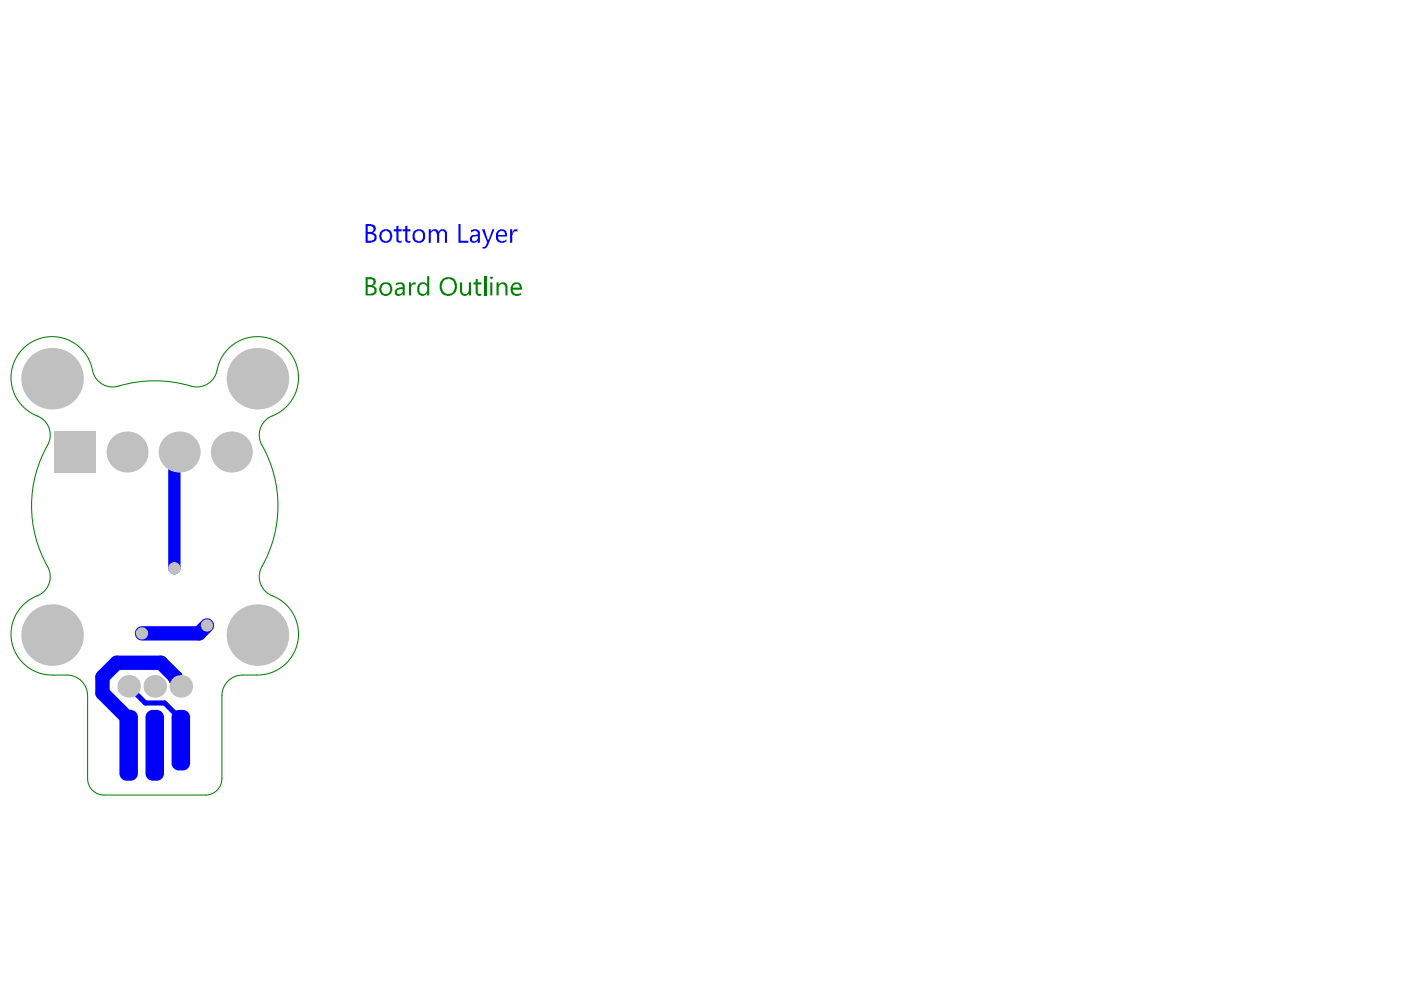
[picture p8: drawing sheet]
<svg xmlns="http://www.w3.org/2000/svg" width="297mm" height="210mm" viewBox="0 0 297 210" stroke-linecap="round" stroke-linejoin="round" font-family="sans-serif">
<path d="M11.3 143.1h2.9M18.6 147.5v17.6M47 147.5v17.6M51.4 143.1h3M22.1 168.6h21.5" fill="none" stroke="#008000" stroke-width=".22"/>
<g fill="#008000">
<path d="M86.7 59.9h.4v.5l.1-.2a.67 .67 0 0 1 .9-.3v.4a.79 .79 0 0 0-1 .9v1.4h-.4z"/>
<path d="M97.5 59.9h.5v1.6a.67 .67 0 0 0 .5 .8 .67 .67 0 0 0 .8-.5l.1-1.9h.5v2.7h-.5v-.4a1.02 1.02 0 0 1-1.2 .4 1.02 1.02 0 0 1-.7-1.1z"/>
<path d="M100.9 59.2l.4-.1v.8h.8v.4h-.8v1.8l.1 .2h.7v.3a.78 .78 0 0 1-.9 0 .78 .78 0 0 1-.3-.7v-1.6h-.5v-.4h.5z"/>
<path d="M78 59.2v1.2h.4a.6 .6 0 0 0 .8-.3v-.1a.6 .6 0 0 0-.6-.8zM78 60.9v1.4h.6a.83 .83 0 0 0 .7-1.2l-.5-.2zM77.5 58.8h1.1a.98 .98 0 0 1 1 .7 .98 .98 0 0 1-.5 1.1 .98 .98 0 0 1 .8 .9 .98 .98 0 0 1-.6 1l-1.8 .1z"/>
<path d="M81.1 60.5v.1a1.13 1.13 0 0 0 .7 1.8v-.1a1 1 0 0 0 .8-1.5 .57 .57 0 0 0-.7-.6h-.4zM80.6 60.4a1.59 1.59 0 0 1 2.2-.2v.1a1.41 1.41 0 0 1-.2 2.1 1.41 1.41 0 0 1-2.1-.5l-.1-.8z"/>
<path d="M84.2 61.6v.2a.36 .36 0 0 0 0 .4 .36 .36 0 0 0 .4 .1v.1l.4-.1 .1-.2a.57 .57 0 0 0 .3-.8h-.7zM83.9 60.1a1.11 1.11 0 0 1 1.2-.2 1.11 1.11 0 0 1 .7 1v1.7h-.4v-.4a.9 .9 0 0 1-.9 .5 .9 .9 0 0 1-.8-.5v-.1a.96 .96 0 0 1 .9-1.1l.8-.1v-.4a.94 .94 0 0 0-1.5 0z"/>
<path d="M88.7 60.3a1.22 1.22 0 0 1 1.9 0v-1.8h.4v4.1h-.4v-.4a1.12 1.12 0 0 1-1.3 .5 1.12 1.12 0 0 1-.8-1.1v-.8zM89 60.5a2.12 2.12 0 0 0 .1 1.7h.1a.88 .88 0 0 0 1.4-.8v-.4a.92 .92 0 0 0-1.5-.6z"/>
<path d="M94 59.5v.2a1.73 1.73 0 0 0 .4 2.5 1.38 1.38 0 0 0 2-1.4v-.2a1.54 1.54 0 0 0-1.2-1.5l-.7 .1zM93.7 59.3a2.01 2.01 0 0 1 2.8 .1 2.32 2.32 0 0 1-.4 3 1.88 1.88 0 0 1-2.1 0 1.88 1.88 0 0 1-.8-2z"/>
</g>
<path d="M102.8 58.5v4.1" fill="none" stroke="#008000" stroke-width=".44"/>
<g fill="#008000">
<path d="M105.3 59.9h.4v.4a1.02 1.02 0 0 1 1.2-.4 1.02 1.02 0 0 1 .7 1.1v1.6h-.4v-1.6a.73 .73 0 0 0-.8-.8 .73 .73 0 0 0-.7 .9v1.5h-.4z"/>
<path d="M103.9 58.7a.32 .32 0 0 1 .4 0 .32 .32 0 0 1 .1 .4 .25 .25 0 0 1-.3 .1 .25 .25 0 0 1-.2-.3zM103.9 59.9h.5v2.7h-.5z"/>
<path d="M108.8 60.5l-.1 .5h1.6l-.2-.1a.64 .64 0 0 0-.4-.7 .64 .64 0 0 0-.8 .3zM108.6 60.2a1.23 1.23 0 0 1 1.4-.3 1.23 1.23 0 0 1 .7 1.3v.2h-2a1.05 1.05 0 0 0 .7 .9 1.05 1.05 0 0 0 1.1-.2v.3a1.36 1.36 0 0 1-1.8 .1 1.36 1.36 0 0 1-.3-1.7z"/>
</g>
<path d="M11.3 143.1a8.7 8.7 0 0 1-8.8-7.3 8.7 8.7 0 0 1 6-9.7 4.3 4.3 0 0 0 1.6-6 26.3 26.3 0 0 1 .3-26.3 4.4 4.4 0 0 0-2.5-5.6 8.7 8.7 0 0 1-2.2-15 8.7 8.7 0 0 1 14 5.7 4.4 4.4 0 0 0 5.4 3 26.9 26.9 0 0 1 15.8 .1 4.4 4.4 0 0 0 5.1-3.4 8.7 8.7 0 0 1 14.4-5 8.7 8.7 0 0 1-3.2 14.8 4.3 4.3 0 0 0-1.7 6 26.3 26.3 0 0 1-.2 26.3 4.3 4.3 0 0 0 2.4 5.6 8.7 8.7 0 0 1 5.4 9.8 8.7 8.7 0 0 1-8.7 7M14.2 143.1a4.4 4.4 0 0 1 4.4 4.4M51.4 143.1a4.4 4.4 0 0 0-4.4 4.4M18.6 165.1a3.5 3.5 0 0 0 3.5 3.5M47 165.1a3.5 3.5 0 0 1-3.4 3.5" fill="none" stroke="#008000" stroke-width=".22"/>
<path d="M37.7 146.8h.6" fill="none" stroke="#00f" stroke-width=".87"/>
<path d="M38 95.5l-1 1.1v23.9" fill="none" stroke="#00f" stroke-width="2.6"/>
<path d="M43.9 132.6l-1.7 1.7h-12.1M38.3 145.5v-.4l-1-1.1v-.3l-3.2-3.2h-9.3l-3.1 3v3.4l5.6 5.6v5.5" fill="none" stroke="#00f" stroke-width="3"/>
<path d="M27.3 145.5l3.5 3.5h4.1l3.4 3.5v4.4" fill="none" stroke="#00f" stroke-width="1.1"/>
<g fill="#00f">
<path d="M84 47.9l.5-.1v.8h.6v.4h-.6v1.6a.45 .45 0 0 0 .2 .4 .45 .45 0 0 0 .4 0v.4a.72 .72 0 0 1-.7 0 .72 .72 0 0 1-.4-.7v-1.7h-.5v-.4h.5z"/>
<path d="M85.9 47.9l.5-.1v.8h.6v.4h-.6v1.6a.45 .45 0 0 0 .2 .4 .45 .45 0 0 0 .4 0v.4a.72 .72 0 0 1-.7 0 .72 .72 0 0 1-.4-.7v-1.7h-.5v-.4h.5z"/>
<path d="M90.9 48.6h.4v.4a.93 .93 0 0 1 .9-.4 .93 .93 0 0 1 .8 .6 .93 .93 0 0 1 1.2-.6 .93 .93 0 0 1 .6 1.1v1.8h-.5v-1.7a.64 .64 0 0 0-.5-.9 .64 .64 0 0 0-.7 .8v1.8h-.4v-1.9h-.1a.62 .62 0 0 0-.7-.7 .62 .62 0 0 0-.6 .8v1.8h-.4z"/>
<path d="M97.2 47.5h.4v3.5h1.7v.5h-2.1z"/>
<path d="M102.2 48.6h.5l.8 2.4 .9-2.4h.4l-1.3 3.3a.97 .97 0 0 1-1.2 .8v-.4a.46 .46 0 0 0 .5 0 .46 .46 0 0 0 .3-.4l.2-.5z"/>
<path d="M108.1 48.6h.5v.7l.1-.1a.82 .82 0 0 1 1-.6v.6a.63 .63 0 0 0-.7-.1 .63 .63 0 0 0-.3 .7h-.1v1.7h-.5z"/>
<path d="M78 47.9v1.3h.4a.62 .62 0 0 0 .8-.6 .62 .62 0 0 0-.7-.7zM78 49.6v1.4h.6a.72 .72 0 0 0 .7-.3 .72 .72 0 0 0 0-.8l-.6-.3zM77.5 47.5h1.1a1.12 1.12 0 0 1 1.1 1l-.1 .4-.5 .5a1.01 1.01 0 0 1 .7 1.1 1.01 1.01 0 0 1-1.1 .9l-1.2 .1z"/>
<path d="M81.1 49.3v.1a1.09 1.09 0 0 0 .2 1.5l.1 .1a1.01 1.01 0 0 0 1.3-1.1 .98 .98 0 0 0-.6-.8 .98 .98 0 0 0-1 .2zM80.7 49a1.45 1.45 0 0 1 2.1 0 1.45 1.45 0 0 1-.1 2.1 1.39 1.39 0 0 1-1.5 .3 1.39 1.39 0 0 1-.8-1.4z"/>
<path d="M88.1 49.2a1.56 1.56 0 0 0 .1 1.7h.2a.93 .93 0 0 0 1.1-.1 .93 .93 0 0 0 .2-1.1 .99 .99 0 0 0-1.6-.5zM87.7 49a1.62 1.62 0 0 1 2.1-.1 1.5 1.5 0 0 1 .1 2 1.5 1.5 0 0 1-2 .4 1.97 1.97 0 0 1-.2-2.3z"/>
<path d="M100.1 50.4a.58 .58 0 0 0 .2 .7 .58 .58 0 0 0 .8-.2l.2-.2v-.7l-1 .2zM99.9 48.8a1.27 1.27 0 0 1 1.8 .5v2.2h-.4v-.5a.87 .87 0 0 1-1 .5 .87 .87 0 0 1-.7-.8v-.3l.4-.5 1.3-.2a.63 .63 0 0 0-.3-.7 .63 .63 0 0 0-.7 0l-.4 .3z"/>
<path d="M105.7 49.3l-.1 .5h1.4a.69 .69 0 0 0-.3-.7 .69 .69 0 0 0-.9 .2zM105.4 49a1.25 1.25 0 0 1 2 .2l.1 1h-1.9a.92 .92 0 0 0 1.3 .8l.5-.2v.5a1.64 1.64 0 0 1-2.1-.4l-.2-.9z"/>
</g>
<g fill="#c0c0c0">
<circle cx="32.8" cy="158" r="1.31"/>
<circle cx="37" cy="120.5" r="1.31"/>
<circle cx="30.1" cy="134.3" r="1.31"/>
<circle cx="43.9" cy="132.6" r="1.31"/>
<circle cx="38.3" cy="145.5" r="2.39"/>
<circle cx="32.8" cy="145.5" r="2.39"/>
<circle cx="27.3" cy="145.5" r="2.39"/>
<circle cx="11" cy="134.6" r="6.5"/>
<circle cx="54.6" cy="134.6" r="6.5"/>
<circle cx="49.1" cy="95.8" r="4.4"/>
<circle cx="26.9" cy="95.8" r="4.4"/>
<circle cx="38" cy="95.8" r="4.4"/>
<circle cx="11" cy="80.3" r="6.5"/>
<circle cx="54.6" cy="80.3" r="6.5"/>
</g>
<path d="M11.5 91.5h8.7v8.7h-8.7z" fill-rule="evenodd" fill="#c0c0c0"/>
<g fill="#00f">
<path d="M25.3 152l1.6-1.5h.8l1.5 1.5v12l-1.5 1.5h-.8l-1.6-1.5z" fill-rule="evenodd"/>
<path d="M36.4 152l1.5-1.5h.9l1.5 1.5v9.8l-1.5 1.6h-.9l-1.5-1.6z" fill-rule="evenodd"/>
<path d="M30.9 152l1.5-1.5h.8l1.6 1.5v12l-1.6 1.5h-.8l-1.5-1.5z" fill-rule="evenodd"/>
</g>
<g fill="#00f">
<path d="M26.9 164v1.5zM25.3 164h1.6v1.5a1.53 1.53 0 0 1-1.6-1.5z"/>
<path d="M27.7 164h1.5zM27.7 164h1.5a1.53 1.53 0 0 1-1.5 1.5z"/>
<path d="M27.7 150.5v1.5zM27.7 150.5a1.53 1.53 0 0 1 1.5 1.5h-1.5z"/>
<path d="M25.3 152h1.6zM25.6 151.1l.8-.5 .5-.1v1.5h-1.6z"/>
<path d="M37.9 161.8v1.6zM36.4 161.8h1.5v1.6a1.53 1.53 0 0 1-1.5-1.6z"/>
<path d="M38.8 161.8h1.5zM38.8 161.8h1.5a1.53 1.53 0 0 1-1.5 1.6z"/>
<path d="M38.8 150.5v1.5zM38.8 150.5a1.53 1.53 0 0 1 1.5 1.5h-1.5z"/>
<path d="M36.4 152h1.5zM36.7 151.1l.7-.5 .5-.1v1.5h-1.5z"/>
<path d="M32.4 164v1.5zM30.9 164h1.5v1.5a1.53 1.53 0 0 1-1.5-1.5z"/>
<path d="M33.2 164h1.6zM33.2 164h1.6a1.53 1.53 0 0 1-1.6 1.5z"/>
<path d="M33.2 150.5v1.5zM33.2 150.5a1.53 1.53 0 0 1 1.6 1.5h-1.6z"/>
<path d="M30.9 152h1.5zM31.1 151.1l.8-.5 .5-.1v1.5h-1.5z"/>
</g>
</svg>
